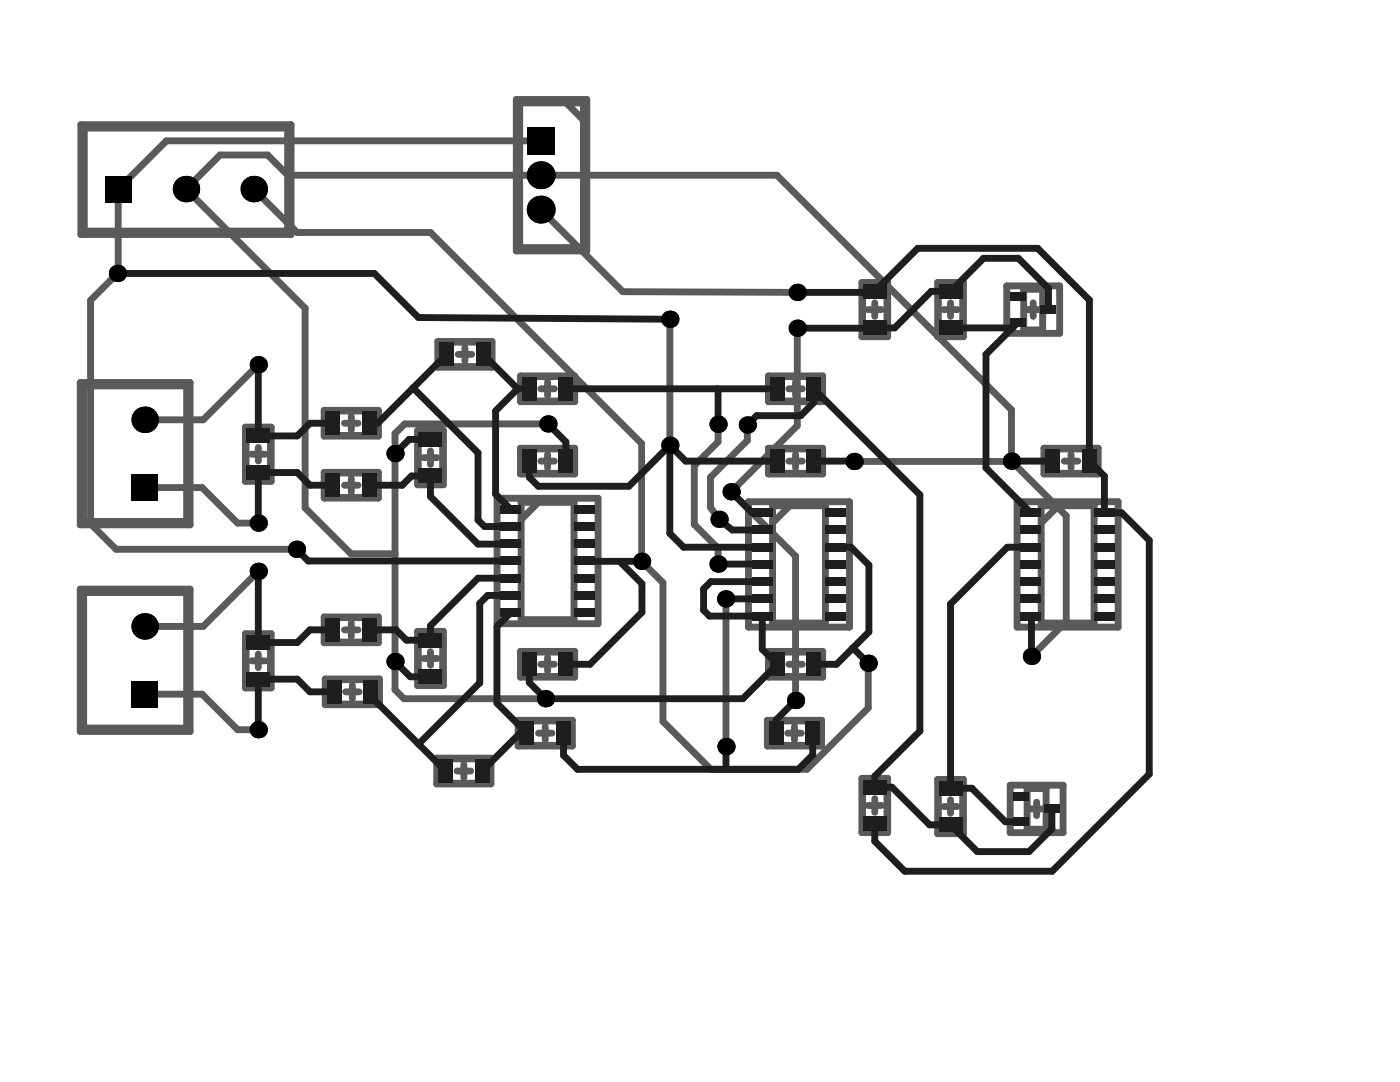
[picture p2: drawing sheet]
<svg xmlns="http://www.w3.org/2000/svg" width="279mm" height="216mm" viewBox="0 0 279 216" stroke-linecap="round" stroke-linejoin="round" font-family="sans-serif">
<g fill="none" stroke="#5a5a5a" stroke-width="1.4">
<path d="M103 19.9h14.1v30.2h-14.1zM16.1 24.9h42v21.9h-42zM16.8 25.6h40.6v20.5h-40.6zM50.6 37.7l8.7 8.7h26.6l42.1 42.1v23.5l4.3 4.3v27.7l9.6 9.5h19.1l12.3-12.2v-9M103.7 20.5h12.7v28.9h-12.7zM107.9 28.1h-74.7l-9.6 9.6v16.7l-5.5 5.5v44.6l5.1 5.1h36M113 20.5l3.4 3.5M107.9 41.8l16.4 16.4 34.8 .1M172 56.4h5.1v10.8h-5.1zM172.1 57.2h4.9v9.2h-4.9zM187.1 56.4h5.2v10.8h-5.2zM187.3 57.2h4.8v9.2h-4.8z"/>
<path d="M200.9 57h10.6v9.5h-10.6zM204.3 57.7h3.8v8.1h-3.8zM16 76.3h21.9v28.4h-21.9zM16.7 77h20.6v27.1h-20.6zM51.5 72.8l-10.9 11h-11.7M87.4 68.1h10.8v5.2h-10.8zM88.2 68.3h9.2v4.8h-9.2zM91.4 70.7h2.7M92.8 69.4v2.7M103.9 75h10.8v5.2h-10.8zM104.7 75.1h9.2v4.9h-9.2zM107.9 77.6h2.7"/>
<path d="M109.3 76.2v2.7M133.7 63.7v25.2M153.4 75h10.8v5.2h-10.8zM154.2 75.1h9.2v4.9h-9.2zM157.4 77.6h2.7M158.8 76.2v2.7M159.1 65.5v19.4l-13.2 13.2 12.9 12.9v28.8M173.2 61.8h2.7M174.6 60.4v2.7M188.3 61.8h2.8M189.7 60.4v2.7M204.8 61.8h2.7"/>
<path d="M206.2 60.4v2.7M28.9 97.3h11.4l7.1 7.1h4.1M49 85.2h5.1v10.8h-5.1zM49.1 86h4.9v9.2h-4.9zM50.2 90.6h2.7M51.5 89.3v2.7M64.7 81.9h10.8v5.1h-10.8zM64.7 94.3h10.8v5.1h-10.8zM65.5 82h9.2v4.9h-9.2zM65.5 94.4h9.2v4.9h-9.2zM68.8 96.8h2.7M68.8 84.5h2.7"/>
<path d="M70.1 83.1v2.7M70.1 95.5v2.7M83.3 85.9h5.2v10.8h-5.2zM83.5 86.7h4.8v9.2h-4.8zM84.6 91.3h2.7M85.9 90v2.7M99.2 99.4h20.2v25h-20.2zM103.9 89.4h10.8v5.2h-10.8zM104.7 89.6h9.2v4.8h-9.2zM107.9 92h2.7M109.3 90.7v2.7M109.4 84.6h-28.6l-2 1.9v51.1l1.8 1.8h28.3"/>
<path d="M143.3 84.7v3.5l-4.7 4.7v11.8l4.7 4.7v3.2M149.1 84.8v3.1l-7.3 7.3v6l1.7 2.4M153.4 89.4h10.8v5.2h-10.8zM154.2 89.6h9.2v4.8h-9.2zM157.4 92h2.7M158.8 90.7v2.7M201.9 92l-31.4 .1M201.9 92v-10.2l-46.9-46.8h-97.6l-4-4.1h-9.5l-6.8 6.8 23.8 23.8v39.9l9.1 9.1h8.8M201.9 92l10.9 10.9v21.1l-6.9 7M208.3 89.4h10.9v5.2h-10.9zM209.2 89.6h9.2v4.8h-9.2zM212.4 92h2.7"/>
<path d="M213.8 90.7v2.7M16 117.6h21.9v28.4h-21.9zM16.7 118.2h20.6v27.1h-20.6zM51.5 114l-10.9 11h-11.7M104 100.2h10.6v23.4h-10.6zM107.4 100.2l-3.4 3.5M144.8 119.5l.1 29.5M149.4 100.1h20.1v25h-20.1zM154.2 100.9h10.5v23.4h-10.5zM157.6 100.9l-3.4 3.5M203 100.1h20.1v25h-20.1zM207.8 100.9h10.5v23.4h-10.5z"/>
<path d="M211.2 100.9l-3.4 3.5M28.9 138.5h11.4l7.1 7.1h4.1M49 126.5h5.1v10.8h-5.1zM49.1 127.3h4.9v9.2h-4.9zM50.2 131.9h2.7M51.5 130.5v2.7M64.7 123.1h10.8v5.1h-10.8zM64.9 135.5h10.8v5.1h-10.8zM65.5 123.2h9.2v4.9h-9.2zM65.7 135.6h9.2v4.9h-9.2zM68.8 125.7h2.7M69 138h2.7"/>
<path d="M70.1 124.3v2.7M70.3 136.7v2.7M83.3 126h5.2v10.8h-5.2zM83.5 126.8h4.8v9.2h-4.8zM84.6 131.4h2.7M85.9 130v2.7M103.9 130h10.8v5.1h-10.8zM104.7 130.1h9.2v4.9h-9.2zM107.9 132.6h2.7M109.3 131.2v2.7M153.4 130h10.8v5.1h-10.8zM154.2 130.1h9.2v4.9h-9.2z"/>
<path d="M157.4 132.6h2.7M87.2 151.3h10.8v5.1h-10.8zM88 151.4h9.2v4.9h-9.2zM91.2 153.9h2.7M92.6 152.5v2.7M103.4 143.7h10.8v5.2h-10.8zM104.2 143.9h9.2v4.8h-9.2zM107.5 146.3h2.7M108.8 144.9v2.7M153.1 143.7h10.9v5.2h-10.9zM154 143.9h9.2v4.8h-9.2zM157.2 146.3h2.7"/>
<path d="M158.6 144.9v2.7M172 155.3h5.1v10.8h-5.1zM172.1 156.1h4.9v9.2h-4.9zM174.6 159.4v2.7M187.1 155.5h5.2v10.9h-5.2zM187.3 156.3h4.8v9.2h-4.8zM189.7 159.6v2.7M201.6 156.7h10.6v9.4h-10.6zM205 157.4h3.8v8.1h-3.8zM173.2 160.7h2.7M188.3 160.9h2.8M205.5 161.4h2.7"/>
<path d="M206.9 160.1v2.7"/>
</g>
<g fill="#000">
<circle cx="37.1" cy="37.7" r="2.64"/>
<circle cx="50.6" cy="37.7" r="2.64"/>
<circle cx="107.9" cy="35" r="2.78"/>
<circle cx="23.4" cy="54.6" r="1.72"/>
<circle cx="107.9" cy="41.8" r="2.78"/>
<circle cx="159.1" cy="58.3" r="1.72"/>
<circle cx="51.5" cy="72.8" r="1.72"/>
<circle cx="133.7" cy="63.7" r="1.72"/>
<circle cx="159.1" cy="65.5" r="1.72"/>
<circle cx="28.9" cy="83.8" r="2.64"/>
<circle cx="78.8" cy="90.5" r="1.72"/>
<circle cx="109.4" cy="84.6" r="1.72"/>
<circle cx="133.7" cy="88.9" r="1.72"/>
<circle cx="143.3" cy="84.7" r="1.72"/>
<circle cx="145.9" cy="98.1" r="1.72"/>
<circle cx="149.1" cy="84.8" r="1.72"/>
<circle cx="170.5" cy="92.1" r="1.72"/>
<circle cx="201.9" cy="92" r="1.72"/>
<circle cx="51.5" cy="104.4" r="1.72"/>
<circle cx="51.5" cy="114" r="1.72"/>
<circle cx="59.2" cy="109.6" r="1.72"/>
<circle cx="128" cy="112" r="1.72"/>
<circle cx="143.3" cy="112.6" r="1.72"/>
<circle cx="143.5" cy="103.6" r="1.72"/>
<circle cx="144.8" cy="119.5" r="1.72"/>
<circle cx="28.9" cy="125" r="2.64"/>
<circle cx="78.8" cy="132" r="1.72"/>
<circle cx="108.9" cy="139.4" r="1.72"/>
<circle cx="158.8" cy="139.8" r="1.72"/>
<circle cx="173.3" cy="132.3" r="1.72"/>
<circle cx="205.9" cy="131" r="1.72"/>
<circle cx="51.5" cy="145.6" r="1.72"/>
<circle cx="144.9" cy="149" r="1.72"/>
</g>
<g fill="#000">
<path d="M20.9 35.1h5.3v5.3h-5.3z" fill-rule="evenodd"/>
<path d="M20.9 35.1h5.3v5.3h-5.3z" fill-rule="evenodd"/>
<path d="M105.1 25.3h5.6v5.6h-5.6z" fill-rule="evenodd"/>
<path d="M105.1 25.3h5.6v5.6h-5.6z" fill-rule="evenodd"/>
<path d="M26.2 94.7h5.3v5.2h-5.3z" fill-rule="evenodd"/>
<path d="M26.2 94.7h5.3v5.2h-5.3z" fill-rule="evenodd"/>
<path d="M26.2 135.9h5.3v5.3h-5.3z" fill-rule="evenodd"/>
<path d="M26.2 135.9h5.3v5.3h-5.3z" fill-rule="evenodd"/>
</g>
<g fill="none" stroke="#1e1e1e" stroke-width="1.4">
<path d="M23.4 54.6h51.3l8.8 8.8 50.2 .3M159.1 58.3h15.3l8.8-8.8h23.9l10.3 10.4v32.1l3 3v7.3h3.5l5.5 5.5v46.7l-19.4 19.3h-29.4l-6-5.9v-3.5M51.5 72.8v14.2h7.8l2.6-2.5h4.6M82.4 77.4l13 13v13.4l1.3 1.3h5.2M89.1 70.7l-13.7 13.8h-1.6M96.4 70.7l6.9 6.9M103.3 77.6l-4.4 4.4v16.6l3 3M103.3 77.6h2.3M112.9 77.6h42.2M143.1 77.6l.2 .2v6.9M189.7 65.4h12.4M203.2 64.3l-6.4 6.4v22.7l8.9 8.9"/>
<path d="M209.2 61.8v-4.3l-6-6h-6.9l-6.6 6.6h-3.8l-7.3 7.3-19.5 .1M66.5 96.8h-4.6l-2.6-2.5h-7.8v10.1M73.8 96.8h6.5l1.8-1.8h3.8v4.1l9.5 9.5 6.5-.1M85.9 87.7h-4.2l-2.9 2.8M109.4 84.6l3.5 3.6v3.8M133.7 88.9l-8.2 8.1h-18.1l-1.8-1.8v-3.2M133.7 88.9v17.5l2.7 2.8h15.7M133.7 88.9l3.1 3.1h18.3M145.9 98.1l4.2 4.2h2M149.1 84.8l1.9-1.9h8.8l2.6-2.6v-2.7l21.2 21.1v47.2l-9 9v2.2h3.4l7.5 7.5h4.2l5.3 5.3h10.4l4.5-4.5v-4M162.4 92l8.1 .1M201.9 92h8.2"/>
<path d="M51.5 114v14.2h7.8l2.6-2.5h4.6M59.2 109.6l2.3 2.3h40.4M101.9 118.8h-4.6l-1.6 1.6v15.9l-12.2 12.2M101.9 115.4h-6.5l-9.5 9.5v2.8h-4.8l-2.1-2h-5.2M116.6 111.9l11.4 .1M123.6 112l4.5 4.5v5.7l-10.4 10.4h-4.8M143.3 112.6h8.8M143.5 103.6l2.6 2.2h6M144.8 119.5h7.3M152.1 116.1h-10.2l-1.5 1.4v4.3l1.2 1.1h10.5v6.7l3 3-6.9 6.8h-39.3l-3.3-3.2v-3.6M166.8 109.2h3l3.6 3.6v13.3l-6.5 6.5h-4.5M205.7 109.2h-4.7l-11.3 11.3v36.8h4.3l6.7 6.7h3.1"/>
<path d="M66.7 138h-4.8l-2.6-2.5h-7.8v10.1M74 138v.9l14.9 15M78.8 132l3.1 3h4M101.9 122.2l-2.7 2.8v15.3l6 6h-1.4l-7.6 7.6M158.8 139.8l-3.9 3.8v2.7M170.2 129.3l3.1 3M205.7 122.9l.2 .2v7.9M112.5 146.3v4.4l2.8 2.8h44l2.9-2.9v-4.3M144.9 149v4.3l-.2 .2"/>
</g>
<g fill="#1e1e1e">
<path d="M72.3 94.5h2.9v4.6h-2.9z" fill-rule="evenodd"/>
<path d="M99.9 117.9h4.1v1.8h-4.1z" fill-rule="evenodd"/>
<path d="M99.9 111.1h4.1v1.7h-4.1z" fill-rule="evenodd"/>
<path d="M99.9 107.6h4.1v1.8h-4.1z" fill-rule="evenodd"/>
<path d="M99.9 100.8h4.1v1.7h-4.1z" fill-rule="evenodd"/>
<path d="M111 144h3v4.6h-3z" fill-rule="evenodd"/>
<path d="M160.7 144h3v4.6h-3z" fill-rule="evenodd"/>
<path d="M187.4 155.8h4.6v3h-4.6z" fill-rule="evenodd"/>
<path d="M187.4 56.6h4.6v3h-4.6z" fill-rule="evenodd"/>
<path d="M72.5 135.7h3v4.6h-3z" fill-rule="evenodd"/>
<path d="M72.3 82.2h2.9v4.6h-2.9z" fill-rule="evenodd"/>
<path d="M94.7 151.6h3v4.6h-3z" fill-rule="evenodd"/>
<path d="M95 68.4h2.9v4.6h-2.9z" fill-rule="evenodd"/>
<path d="M99.9 121.4h4.1v1.7h-4.1z" fill-rule="evenodd"/>
<path d="M99.9 114.5h4.1v1.8h-4.1z" fill-rule="evenodd"/>
<path d="M99.9 104.2h4.1v1.7h-4.1z" fill-rule="evenodd"/>
<path d="M111.4 130.3h3v4.6h-3z" fill-rule="evenodd"/>
<path d="M111.4 89.7h3v4.6h-3z" fill-rule="evenodd"/>
<path d="M111.4 75.3h3v4.6h-3z" fill-rule="evenodd"/>
<path d="M160.9 130.3h3v4.6h-3z" fill-rule="evenodd"/>
<path d="M160.9 89.7h3v4.6h-3z" fill-rule="evenodd"/>
<path d="M160.9 75.3h3v4.6h-3z" fill-rule="evenodd"/>
<path d="M187.4 163.1h4.6v3h-4.6z" fill-rule="evenodd"/>
<path d="M187.4 63.9h4.6v3h-4.6z" fill-rule="evenodd"/>
<path d="M215.9 89.7h3v4.6h-3z" fill-rule="evenodd"/>
<path d="M72.3 123.4h2.9v4.6h-2.9z" fill-rule="evenodd"/>
<path d="M49.2 134h4.6v3h-4.6z" fill-rule="evenodd"/>
<path d="M65 94.5h2.9v4.6h-2.9z" fill-rule="evenodd"/>
<path d="M83.6 133.6h4.6v2.9h-4.6z" fill-rule="evenodd"/>
<path d="M103.7 144h2.9v4.6h-2.9z" fill-rule="evenodd"/>
<path d="M114.6 117.9h4.1v1.8h-4.1z" fill-rule="evenodd"/>
<path d="M114.6 111.1h4.1v1.7h-4.1z" fill-rule="evenodd"/>
<path d="M114.6 107.6h4.1v1.8h-4.1z" fill-rule="evenodd"/>
<path d="M114.6 100.8h4.1v1.7h-4.1z" fill-rule="evenodd"/>
<path d="M153.4 144h3v4.6h-3z" fill-rule="evenodd"/>
<path d="M150.1 122.1h4.1v1.7h-4.1z" fill-rule="evenodd"/>
<path d="M150.1 118.6h4.1v1.8h-4.1z" fill-rule="evenodd"/>
<path d="M150.1 111.7h4.1v1.8h-4.1z" fill-rule="evenodd"/>
<path d="M150.1 108.3h4.1v1.8h-4.1z" fill-rule="evenodd"/>
<path d="M150.1 101.4h4.1v1.8h-4.1z" fill-rule="evenodd"/>
<path d="M172.3 155.6h4.6v3h-4.6z" fill-rule="evenodd"/>
<path d="M172.3 56.6h4.6v3h-4.6z" fill-rule="evenodd"/>
<path d="M202.3 163.2h3.1v1.6h-3.1z" fill-rule="evenodd"/>
<path d="M202.3 158h3.1v1.7h-3.1z" fill-rule="evenodd"/>
<path d="M203.7 122.1h4.1v1.7h-4.1z" fill-rule="evenodd"/>
<path d="M203.7 118.6h4.1v1.8h-4.1z" fill-rule="evenodd"/>
<path d="M203.7 111.7h4.1v1.8h-4.1z" fill-rule="evenodd"/>
<path d="M203.7 108.3h4.1v1.8h-4.1z" fill-rule="evenodd"/>
<path d="M203.7 101.4h4.1v1.8h-4.1z" fill-rule="evenodd"/>
<path d="M201.6 63.5h3.1v1.7h-3.1z" fill-rule="evenodd"/>
<path d="M201.6 58.4h3.1v1.6h-3.1z" fill-rule="evenodd"/>
<path d="M218.3 122.1h4.2v1.7h-4.2z" fill-rule="evenodd"/>
<path d="M218.3 118.6h4.2v1.8h-4.2z" fill-rule="evenodd"/>
<path d="M218.3 111.7h4.2v1.8h-4.2z" fill-rule="evenodd"/>
<path d="M218.3 108.3h4.2v1.8h-4.2z" fill-rule="evenodd"/>
<path d="M218.3 101.4h4.2v1.8h-4.2z" fill-rule="evenodd"/>
<path d="M49.2 126.7h4.6v3h-4.6z" fill-rule="evenodd"/>
<path d="M49.2 92.8h4.6v3h-4.6z" fill-rule="evenodd"/>
<path d="M49.2 85.5h4.6v3h-4.6z" fill-rule="evenodd"/>
<path d="M65.2 135.7h3v4.6h-3z" fill-rule="evenodd"/>
<path d="M65 82.2h2.9v4.6h-2.9z" fill-rule="evenodd"/>
<path d="M87.4 151.6h3v4.6h-3z" fill-rule="evenodd"/>
<path d="M83.6 126.3h4.6v2.9h-4.6z" fill-rule="evenodd"/>
<path d="M83.6 86.2h4.6v3h-4.6z" fill-rule="evenodd"/>
<path d="M83.6 93.5h4.6v3h-4.6z" fill-rule="evenodd"/>
<path d="M87.6 68.4h3v4.6h-3z" fill-rule="evenodd"/>
<path d="M104.1 130.3h3v4.6h-3z" fill-rule="evenodd"/>
<path d="M114.6 104.2h4.1v1.7h-4.1z" fill-rule="evenodd"/>
<path d="M114.6 114.5h4.1v1.8h-4.1z" fill-rule="evenodd"/>
<path d="M114.6 121.4h4.1v1.7h-4.1z" fill-rule="evenodd"/>
<path d="M104.1 89.7h3v4.6h-3z" fill-rule="evenodd"/>
<path d="M104.1 75.3h3v4.6h-3z" fill-rule="evenodd"/>
<path d="M153.6 130.3h3v4.6h-3z" fill-rule="evenodd"/>
<path d="M150.1 115.2h4.1v1.7h-4.1z" fill-rule="evenodd"/>
<path d="M150.1 104.9h4.1v1.7h-4.1z" fill-rule="evenodd"/>
<path d="M153.6 89.7h3v4.6h-3z" fill-rule="evenodd"/>
<path d="M153.6 75.3h3v4.6h-3z" fill-rule="evenodd"/>
<path d="M172.3 162.9h4.6v3h-4.6z" fill-rule="evenodd"/>
<path d="M172.3 63.9h4.6v3h-4.6z" fill-rule="evenodd"/>
<path d="M203.7 115.2h4.1v1.7h-4.1z" fill-rule="evenodd"/>
<path d="M203.7 104.9h4.1v1.7h-4.1z" fill-rule="evenodd"/>
<path d="M207.7 61h3.1v1.6h-3.1z" fill-rule="evenodd"/>
<path d="M218.3 104.9h4.2v1.7h-4.2z" fill-rule="evenodd"/>
<path d="M218.3 115.2h4.2v1.7h-4.2z" fill-rule="evenodd"/>
<path d="M65 123.4h2.9v4.6h-2.9z" fill-rule="evenodd"/>
<path d="M208.4 160.6h3.1v1.6h-3.1z" fill-rule="evenodd"/>
<path d="M164.7 122.1h4.2v1.7h-4.2z" fill-rule="evenodd"/>
<path d="M164.7 118.6h4.2v1.8h-4.2z" fill-rule="evenodd"/>
<path d="M164.7 111.7h4.2v1.8h-4.2z" fill-rule="evenodd"/>
<path d="M164.7 108.3h4.2v1.8h-4.2z" fill-rule="evenodd"/>
<path d="M164.7 101.4h4.2v1.8h-4.2z" fill-rule="evenodd"/>
<path d="M164.7 104.9h4.2v1.7h-4.2z" fill-rule="evenodd"/>
<path d="M164.7 115.2h4.2v1.7h-4.2z" fill-rule="evenodd"/>
<path d="M208.6 89.7h3v4.6h-3z" fill-rule="evenodd"/>
</g>
</svg>
